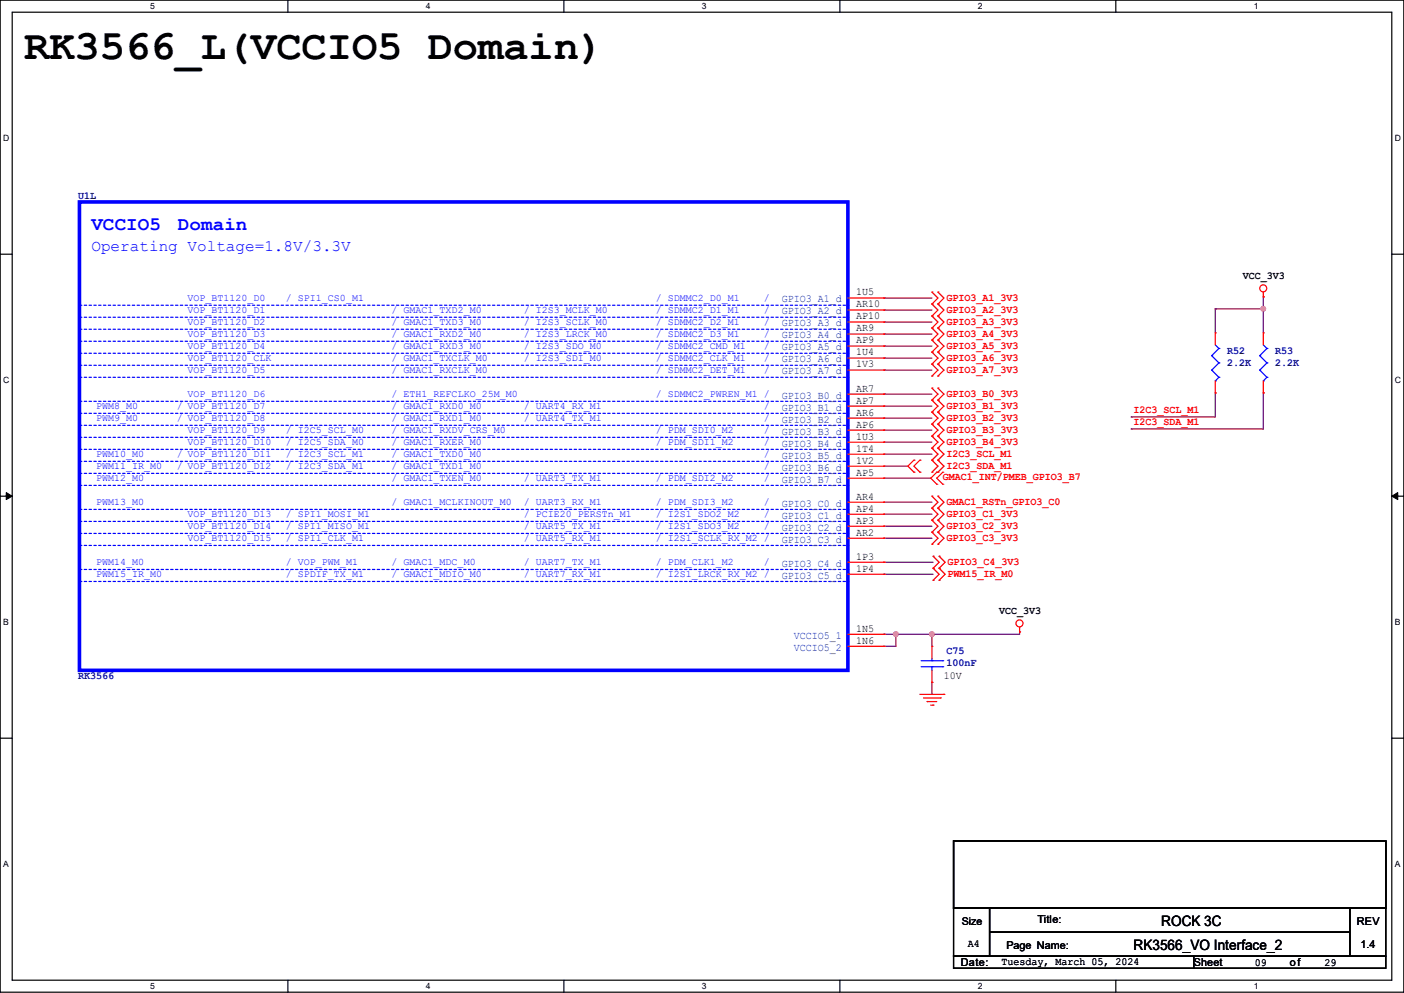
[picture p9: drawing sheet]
<svg xmlns="http://www.w3.org/2000/svg" width="297mm" height="210mm" viewBox="0 0 297 210" stroke-linecap="round" stroke-linejoin="round" font-family="sans-serif">
<defs><g id="words">
<text font-size="8.9" x="5.1" y="12.5">RK3566_L(VCCIO5 Domain)</text>
<g font-size="4.1" fill="#00f">
<text x="19.3" y="48.7">VCCIO5</text>
<text x="37.6" y="48.7">Domain</text>
</g>
<text font-size="3.4" fill="#00f" x="19.3" y="53">Operating Voltage=1.8V/3.3V</text>
<g font-size="3">
<text x="245.7" y="195.8">ROCK 3C</text>
<text x="239.8" y="200.9">RK3566_VO Interface_2</text>
</g>
<g font-size="2.3" fill="#000080">
<text x="16.6" y="42">U1L</text>
<text x="259.6" y="74.8">R52</text>
<text x="259.6" y="77.3">2.2K</text>
<text x="269.8" y="74.8">R53</text>
<text x="269.8" y="77.3">2.2K</text>
<text x="16.6" y="143.6">RK3566</text>
<text x="200.2" y="138.3">C75</text>
<text x="200.2" y="140.8">100nF</text>
</g>
<g font-size="2.3">
<text x="262.9" y="59.1">VCC_3V3</text>
<text x="181.1" y="65">AR10</text>
<text x="181.1" y="62.5">1U5</text>
<text x="181.1" y="67.6">AP10</text>
<text x="181.1" y="70.1">AR9</text>
<text x="181.1" y="72.6">AP9</text>
<text x="181.1" y="75.2">1U4</text>
<text x="181.1" y="77.7">1V3</text>
<text x="181.1" y="82.8">AR7</text>
<text x="181.1" y="85.3">AP7</text>
<text x="181.1" y="87.9">AR6</text>
<text x="181.1" y="90.4">AP6</text>
<text x="181.1" y="93">1U3</text>
<text x="181.1" y="95.5">1T4</text>
<text x="181.1" y="98">1V2</text>
<text x="181.1" y="100.6">AP5</text>
<text x="181.1" y="105.7">AR4</text>
<text x="181.1" y="108.2">AP4</text>
<text x="181.1" y="110.7">AP3</text>
<text x="181.1" y="113.3">AR2</text>
<text x="181.1" y="118.4">1P3</text>
<text x="181.1" y="120.9">1P4</text>
<text x="211.4" y="129.9">VCC_3V3</text>
<text x="181.1" y="133.6">1N5</text>
<text x="181.1" y="136.1">1N6</text>
<text x="199.7" y="143.6">10V</text>
<text x="219.5" y="195.2">Title:</text>
<text x="287.1" y="195.7">REV</text>
<text x="204.8" y="200.3">A4</text>
<text x="212.9" y="200.7">Page Name:</text>
<text x="287.8" y="200.5">1.4</text>
<text x="203.2" y="204.3">Date:</text>
<text x="211.9" y="204.1">Tuesday, March 05, 2024</text>
<text x="252.5" y="204.3">Sheet</text>
<text x="265.5" y="204.3">09</text>
<text x="272.8" y="204.3">of</text>
<text x="280.2" y="204.3">29</text>
</g>
<g font-size="2.3" fill="#004080">
<text x="165.4" y="64">GPIO3_A1_d</text>
<text x="165.4" y="66.5">GPIO3_A2_d</text>
<text x="165.4" y="69">GPIO3_A3_d</text>
<text x="165.4" y="71.6">GPIO3_A4_d</text>
<text x="165.4" y="74.1">GPIO3_A5_d</text>
<text x="165.4" y="76.7">GPIO3_A6_d</text>
<text x="165.4" y="79.2">GPIO3_A7_d</text>
<text x="165.4" y="84.3">GPIO3_B0_d</text>
<text x="165.4" y="86.8">GPIO3_B1_d</text>
<text x="165.4" y="89.4">GPIO3_B2_d</text>
<text x="165.4" y="91.9">GPIO3_B3_d</text>
<text x="165.4" y="94.4">GPIO3_B4_d</text>
<text x="165.4" y="97">GPIO3_B5_d</text>
<text x="165.4" y="99.5">GPIO3_B6_d</text>
<text x="165.4" y="102.1">GPIO3_B7_d</text>
<text x="165.4" y="107.1">GPIO3_C0_d</text>
<text x="165.4" y="109.7">GPIO3_C1_d</text>
<text x="165.4" y="112.2">GPIO3_C2_d</text>
<text x="165.4" y="114.8">GPIO3_C3_d</text>
<text x="165.4" y="119.8">GPIO3_C4_d</text>
<text x="165.4" y="122.4">GPIO3_C5_d</text>
<text x="167.9" y="135.1">VCCIO5_1</text>
<text x="167.9" y="137.6">VCCIO5_2</text>
</g>
<g font-size="2.3" fill="#f00">
<text x="200.2" y="63.6">GPIO3_A1_3V3</text>
<text x="200.2" y="66.2">GPIO3_A2_3V3</text>
<text x="200.2" y="68.7">GPIO3_A3_3V3</text>
<text x="200.2" y="71.2">GPIO3_A4_3V3</text>
<text x="200.2" y="73.8">GPIO3_A5_3V3</text>
<text x="200.2" y="76.3">GPIO3_A6_3V3</text>
<text x="200.2" y="78.9">GPIO3_A7_3V3</text>
<text x="200.2" y="83.9">GPIO3_B0_3V3</text>
<text x="200.2" y="86.5">GPIO3_B1_3V3</text>
<text x="200.2" y="89">GPIO3_B2_3V3</text>
<text x="239.8" y="87.2">I2C3_SCL_M1</text>
<text x="239.8" y="89.8">I2C3_SDA_M1</text>
<text x="200.2" y="91.6">GPIO3_B3_3V3</text>
<text x="200.2" y="94.1">GPIO3_B4_3V3</text>
<text x="199.4" y="101.5">GMAC1_INT/PMEB_GPIO3_B7</text>
<text x="200.2" y="96.6">I2C3_SCL_M1</text>
<text x="200.2" y="99.2">I2C3_SDA_M1</text>
<text x="200.2" y="106.8">GMAC1_RSTn_GPIO3_C0</text>
<text x="200.2" y="109.3">GPIO3_C1_3V3</text>
<text x="200.2" y="111.9">GPIO3_C2_3V3</text>
<text x="200.2" y="114.4">GPIO3_C3_3V3</text>
<text x="200.4" y="119.5">GPIO3_C4_3V3</text>
<text x="200.4" y="122">PWM15_IR_M0</text>
</g>
<text font-size="2.2" x="203.5" y="195.6">Size</text>
<g font-size="2.1" fill="#00f">
<text x="39.7" y="63.7">VOP_BT1120_D0</text>
<text x="60.5" y="63.7">/ SPI1_CS0_M1</text>
<text x="138.7" y="63.7">/ SDMMC2_D0_M1</text>
<text x="161.6" y="63.7">/</text>
<text x="39.7" y="66.2">VOP_BT1120_D1</text>
<text x="39.7" y="68.7">VOP_BT1120_D2</text>
<text x="39.7" y="71.3">VOP_BT1120_D3</text>
<text x="82.8" y="68.7">/ GMAC1_TXD3_M0</text>
<text x="82.8" y="66.2">/ GMAC1_TXD2_M0</text>
<text x="82.8" y="71.3">/ GMAC1_RXD2_M0</text>
<text x="110.8" y="66.2">/ I2S3_MCLK_M0</text>
<text x="110.8" y="71.3">/ I2S3_LRCK_M0</text>
<text x="110.8" y="68.7">/ I2S3_SCLK_M0</text>
<text x="138.7" y="71.3">/ SDMMC2_D3_M1</text>
<text x="138.7" y="66.2">/ SDMMC2_D1_M1</text>
<text x="138.7" y="68.7">/ SDMMC2_D2_M1</text>
<text x="161.6" y="66.2">/</text>
<text x="161.6" y="71.3">/</text>
<text x="161.6" y="68.7">/</text>
<text x="39.7" y="76.4">VOP_BT1120_CLK</text>
<text x="39.7" y="73.8">VOP_BT1120_D4</text>
<text x="82.8" y="76.4">/ GMAC1_TXCLK_M0</text>
<text x="82.8" y="73.8">/ GMAC1_RXD3_M0</text>
<text x="110.8" y="76.4">/ I2S3_SDI_M0</text>
<text x="110.8" y="73.8">/ I2S3_SDO_M0</text>
<text x="138.7" y="76.4">/ SDMMC2_CLK_M1</text>
<text x="138.7" y="73.8">/ SDMMC2_CMD_M1</text>
<text x="161.6" y="76.4">/</text>
<text x="161.6" y="73.8">/</text>
<text x="39.7" y="78.9">VOP_BT1120_D5</text>
<text x="39.7" y="84">VOP_BT1120_D6</text>
<text x="82.8" y="84">/ ETH1_REFCLKO_25M_M0</text>
<text x="82.8" y="78.9">/ GMAC1_RXCLK_M0</text>
<text x="138.7" y="78.9">/ SDMMC2_DET_M1</text>
<text x="138.7" y="84">/ SDMMC2_PWREN_M1 /</text>
<text x="161.6" y="78.9">/</text>
<text x="20.4" y="86.5">PWM8_M0</text>
<text x="20.4" y="89.1">PWM9_M0</text>
<text x="37.4" y="86.5">/ VOP_BT1120_D7</text>
<text x="37.4" y="89.1">/ VOP_BT1120_D8</text>
<text x="82.8" y="89.1">/ GMAC1_RXD1_M0</text>
<text x="82.8" y="86.5">/ GMAC1_RXD0_M0</text>
<text x="110.8" y="89.1">/ UART4_TX_M1</text>
<text x="110.8" y="86.5">/ UART4_RX_M1</text>
<text x="161.6" y="89.1">/</text>
<text x="161.6" y="86.5">/</text>
<text x="39.7" y="94.1">VOP_BT1120_D10</text>
<text x="39.7" y="91.6">VOP_BT1120_D9</text>
<text x="60.5" y="91.6">/ I2C5_SCL_M0</text>
<text x="60.5" y="94.1">/ I2C5_SDA_M0</text>
<text x="82.8" y="94.1">/ GMAC1_RXER_M0</text>
<text x="82.8" y="91.6">/ GMAC1_RXDV_CRS_M0</text>
<text x="138.7" y="91.6">/ PDM_SDI0_M2</text>
<text x="138.7" y="94.1">/ PDM_SDI1_M2</text>
<text x="161.6" y="91.6">/</text>
<text x="161.6" y="94.1">/</text>
<text x="20.4" y="101.8">PWM12_M0</text>
<text x="20.4" y="96.7">PWM10_M0</text>
<text x="20.4" y="99.2">PWM11_IR_M0</text>
<text x="37.4" y="96.7">/ VOP_BT1120_D11</text>
<text x="37.4" y="99.2">/ VOP_BT1120_D12</text>
<text x="60.5" y="99.2">/ I2C3_SDA_M1</text>
<text x="60.5" y="96.7">/ I2C3_SCL_M1</text>
<text x="82.8" y="101.8">/ GMAC1_TXEN_M0</text>
<text x="82.8" y="96.7">/ GMAC1_TXD0_M0</text>
<text x="82.8" y="99.2">/ GMAC1_TXD1_M0</text>
<text x="110.8" y="101.8">/ UART3_TX_M1</text>
<text x="138.7" y="101.8">/ PDM_SDI2_M2</text>
<text x="161.6" y="99.2">/</text>
<text x="161.6" y="96.7">/</text>
<text x="161.6" y="101.8">/</text>
<text x="20.4" y="106.8">PWM13_M0</text>
<text x="82.8" y="106.8">/ GMAC1_MCLKINOUT_M0</text>
<text x="110.8" y="106.8">/ UART3_RX_M1</text>
<text x="138.7" y="106.8">/ PDM_SDI3_M2</text>
<text x="161.6" y="106.8">/</text>
<text x="39.7" y="111.9">VOP_BT1120_D14</text>
<text x="39.7" y="109.4">VOP_BT1120_D13</text>
<text x="60.5" y="109.4">/ SPI1_MOSI_M1</text>
<text x="60.5" y="111.9">/ SPI1_MISO_M1</text>
<text x="110.8" y="111.9">/ UART5_TX_M1</text>
<text x="110.8" y="109.4">/ PCIE20_PERSTn_M1</text>
<text x="138.7" y="109.4">/ I2S1_SDO2_M2</text>
<text x="138.7" y="111.9">/ I2S1_SDO3_M2</text>
<text x="161.6" y="109.4">/</text>
<text x="161.6" y="111.9">/</text>
<text x="20.4" y="119.5">PWM14_M0</text>
<text x="39.7" y="114.5">VOP_BT1120_D15</text>
<text x="60.5" y="119.5">/ VOP_PWM_M1</text>
<text x="60.5" y="114.5">/ SPI1_CLK_M1</text>
<text x="82.8" y="119.5">/ GMAC1_MDC_M0</text>
<text x="110.8" y="119.5">/ UART7_TX_M1</text>
<text x="110.8" y="114.5">/ UART5_RX_M1</text>
<text x="138.7" y="119.5">/ PDM_CLK1_M2</text>
<text x="138.7" y="114.5">/ I2S1_SCLK_RX_M2 /</text>
<text x="161.6" y="119.5">/</text>
<text x="20.4" y="122.1">PWM15_IR_M0</text>
<text x="60.5" y="122.1">/ SPDIF_TX_M1</text>
<text x="82.8" y="122.1">/ GMAC1_MDIO_M0</text>
<text x="110.8" y="122.1">/ UART7_RX_M1</text>
<text x="138.7" y="122.1">/ I2S1_LRCK_RX_M2 /</text>
</g>
<g font-size="1.8">
<text x="31.7" y="1.9">5</text>
<text x="90.1" y="1.9">4</text>
<text x="148.5" y="1.9">3</text>
<text x="206.8" y="1.9">2</text>
<text x="265.2" y="1.9">1</text>
<text x=".7" y="29.8">D</text>
<text x="295.1" y="29.8">D</text>
<text x=".7" y="80.9">C</text>
<text x="295.1" y="80.9">C</text>
<text x=".7" y="132.1">B</text>
<text x="295.1" y="132.1">B</text>
<text x=".7" y="183.3">A</text>
<text x="295.1" y="183.3">A</text>
<text x="31.7" y="209.2">5</text>
<text x="90.1" y="209.2">4</text>
<text x="148.5" y="209.2">3</text>
<text x="206.8" y="209.2">2</text>
<text x="265.2" y="209.2">1</text>
</g>
</g></defs>
<path d="M0 0h297v209.8h-297zM2.6 2.6h291.8v204.7h-291.8z" fill="none" stroke="#000" stroke-width=".25"/>
<g fill="#fff">
<path d="M31.7 .3h1v2h-1z"/>
<path d="M31.7 207.6h1v1.9h-1z"/>
</g>
<path d="M60.9 0v2.6M60.9 207.3v2.5" fill="none" stroke="#000" stroke-width=".25"/>
<g fill="#fff">
<path d="M90.1 .3h1v2h-1z"/>
<path d="M90.1 207.6h1v1.9h-1z"/>
</g>
<path d="M119.3 0v2.6M119.3 207.3v2.5" fill="none" stroke="#000" stroke-width=".25"/>
<g fill="#fff">
<path d="M148.5 .3h.9v2h-.9z"/>
<path d="M148.5 207.6h.9v1.9h-.9z"/>
</g>
<path d="M177.7 0v2.6M177.7 207.3v2.5" fill="none" stroke="#000" stroke-width=".25"/>
<g fill="#fff">
<path d="M206.8 .3h1v2h-1z"/>
<path d="M206.8 207.6h1v1.9h-1z"/>
</g>
<path d="M236.1 0v2.6M236.1 207.3v2.5" fill="none" stroke="#000" stroke-width=".25"/>
<g fill="#fff">
<path d="M265.2 .3h1v2h-1z"/>
<path d="M265.2 207.6h1v1.9h-1z"/>
<path d="M.7 28.2h1.2v1.9h-1.2z"/>
<path d="M295.1 28.2h1.2v1.9h-1.2z"/>
<path d="M.7 79.3h1.2v2h-1.2z"/>
<path d="M295.1 79.3h1.2v2h-1.2z"/>
</g>
<path d="M0 53.8h2.6M294.4 53.8h2.6" fill="none" stroke="#000" stroke-width=".25"/>
<g fill="#fff">
<path d="M.7 130.5h1.2v2h-1.2z"/>
<path d="M295.1 130.5h1.1v2h-1.1z"/>
</g>
<path d="M0 104.9h2.6M294.4 104.9h2.6" fill="none" stroke="#000" stroke-width=".25"/>
<path d="M1.3 104.2l1.3 .7-1.3 .8zM294.4 104.9l1.3-.7v1.5z" fill="#000" stroke="#000" stroke-width=".21"/>
<g fill="#fff">
<path d="M.7 181.7h1.2v2h-1.2z"/>
<path d="M295.1 181.7h1.1v2h-1.1z"/>
</g>
<path d="M0 156.1h2.6M294.4 156.1h2.6M201.7 177.8h91.5v14.3h-91.5zM201.7 192.1h7.6v10.1h-7.6zM209.3 192.1h76.2v5h-76.2zM209.3 197.1h76.2v5.1h-76.2zM285.5 192.1h7.7v10.1h-7.7zM201.7 202.2h50.8v2.6h-50.8zM252.5 202.2h40.7v2.6h-40.7z" fill="none" stroke="#000" stroke-width=".25"/>
<g fill="none" stroke="#800040" stroke-width=".25">
<path d="M187 63h.1M187 65.6h.1M187 70.7h.1M187 68.1h.1M187 78.3h.1M187 73.2h.1M187 75.7h.1M187 63h10.1M187 65.6h10.1M187 70.7h10.1M187 68.1h10.1M187 78.3h10.1"/>
<path d="M187 73.2h10.1M187 75.7h10.1M257.1 65.3h.1M257.1 65.3v5.1M257.1 65.3h10.2M267.3 62.8h.1M267.3 65.3h.1M267.3 62.8v7.6M187 83.4h.1M187 91h.1M187 93.5h.1M187 85.9h.1"/>
<path d="M187 88.4h.1M187 96.1h.1M187 98.6h.1M187 83.4h10.1M187 91h10.1M187 93.5h10.1M187 85.9h10.1M187 88.4h10.1M187 96.1h10.1M187 98.6h5.1M239.3 88.2h.1M239.3 90.7h.1"/>
<path d="M257.1 83.1h.1M257.1 83.1v5.1h-17.8M267.3 83.1h.1M267.3 83.1v7.6h-28M187 113.8h.1M187 111.3h.1M187 108.8h.1M187 118.9h.1M187 101.1h.1M187 106.2h.1M187 113.8h10.1M187 111.3h10.1"/>
<path d="M187 108.8h10.1M187 118.9h10.4M187 101.1h9.9M187 106.2h10.1M187 134.2h.1M187 136.7h.1M187 121.5h.1M187 121.5h10.4M189.5 134.2h.1M189.5 134.2v2.5h-2.5M197.1 134.2h.1M197.1 134.2v2.5"/>
<path d="M215.7 133.6h.1M215.7 133.6v.6h-28.7M197.1 144.3h.1M197.1 144.3v2.6"/>
</g>
<g fill="#f0f" stroke="#f0f" stroke-width=".25">
<circle cx="197.1" cy="134.1" r=".49"/>
<circle cx="189.5" cy="134.1" r=".49"/>
<circle cx="267.2" cy="65.3" r=".49"/>
</g>
<g fill="none" stroke="#f00" stroke-width=".25">
<path d="M179.4 65.6h7.6M179.4 68.1h7.6M179.4 70.7h7.6M179.4 73.2h7.6M179.4 75.7h7.6M179.4 78.3h7.6M179.4 63h7.6M187 65.6h.1M187 68.1h.1M187 70.7h.1M187 73.2h.1M187 75.7h.1"/>
<path d="M187 78.3h.1M187 63h.1M197.1 64.3h.1M197.1 61.8h.1M197.1 66.8h.1M197.1 69.4h.1M197.1 71.9h.1M197.1 74.5h.1M197.1 77h.1M197.1 79.5h.1M197.1 61.8l1.3 1.2-1.3 1.3M197.1 64.3l1.3 1.3-1.3 1.2"/>
<path d="M197.1 66.8l1.3 1.3-1.3 1.3M197.1 69.4l1.3 1.3-1.3 1.2M197.1 71.9l1.3 1.3-1.3 1.3M197.1 74.5l1.3 1.2-1.3 1.3M197.1 77l1.3 1.3-1.3 1.2M198.4 64.3h.1M198.4 61.8h.1M198.4 66.8h.1M198.4 69.4h.1M198.4 71.9h.1M198.4 74.5h.1M198.4 77h.1"/>
<path d="M198.4 79.5h.1M198.4 61.8l1.3 1.2-1.3 1.3M198.4 64.3l1.3 1.3-1.3 1.2M198.4 66.8l1.3 1.3-1.3 1.3M198.4 69.4l1.3 1.3-1.3 1.2M198.4 71.9l1.3 1.3-1.3 1.3M198.4 74.5l1.3 1.2-1.3 1.3M198.4 77l1.3 1.3-1.3 1.2M257.1 70.4h.1M257.1 70.4v2.5M267.3 62.8h.1M267.3 70.4h.1"/>
<path d="M267.3 61.8v1M267.3 70.4v2.5M179.4 83.4h7.6M179.4 85.9h7.6M179.4 88.4h7.6M179.4 91h7.6M179.4 93.5h7.6M179.4 96.1h7.6M179.4 98.6h7.6M187 83.4h.1M187 85.9h.1M187 88.4h.1"/>
<path d="M187 91h.1M187 93.5h.1M187 96.1h.1M187 98.6h.1M193.3 97.3h.1M193.3 99.9h.1M193.3 97.3l-1.2 1.3 1.2 1.3M194.6 99.9h.1M194.6 97.3h.1M194.6 97.3l-1.3 1.3 1.3 1.3M197.1 84.6h.1M197.1 82.1h.1"/>
<path d="M197.1 87.2h.1M197.1 89.7h.1M197.1 92.2h.1M197.1 94.8h.1M197.1 97.3h.1M197.1 99.9h.1M197.1 82.1l1.3 1.3-1.3 1.2M197.1 84.6l1.3 1.3-1.3 1.3M197.1 87.2l1.3 1.2-1.3 1.3M197.1 89.7l1.3 1.3-1.3 1.2M197.1 92.2l1.3 1.3-1.3 1.3M197.1 94.8l1.3 1.3-1.3 1.2"/>
<path d="M197.1 97.3l1.3 1.3-1.3 1.3M198.2 99.9h.1M198.2 99.9l-1.3 1.2 1.3 1.3M198.4 84.6h.1M198.4 82.1h.1M198.4 87.2h.1M198.4 89.7h.1M198.4 92.2h.1M198.4 94.8h.1M198.4 97.3h.1M198.4 99.9h.1M198.4 82.1l1.3 1.3-1.3 1.2"/>
<path d="M198.4 84.6l1.3 1.3-1.3 1.3M198.4 87.2l1.3 1.2-1.3 1.3M198.4 89.7l1.3 1.3-1.3 1.2M198.4 92.2l1.3 1.3-1.3 1.3M198.4 94.8l1.3 1.3-1.3 1.2M198.4 97.3l1.3 1.3-1.3 1.3M199.4 99.9h.1M199.4 99.9l-1.2 1.2 1.2 1.3M257.1 83.1h.1M257.1 80.6v2.5M267.3 83.1h.1M267.3 80.6v2.5"/>
<path d="M179.4 101.1h7.6M179.4 106.2h7.6M179.4 108.8h7.6M179.4 111.3h7.6M179.4 113.8h7.6M179.4 118.9h7.6M187 101.1h.1M187 106.2h.1M187 108.8h.1M187 111.3h.1M187 113.8h.1M187 118.9h.1"/>
<path d="M197.1 107.5h.1M197.1 104.9h.1M197.1 110h.1M197.1 112.6h.1M197.1 115.1h.1M197.1 104.9l1.3 1.3-1.3 1.3M197.1 107.5l1.3 1.3-1.3 1.2M197.1 110l1.3 1.3-1.3 1.3M197.1 112.6l1.3 1.2-1.3 1.3M197.4 117.6h.1M197.4 117.6l1.3 1.3-1.3 1.3M198.2 102.4h.1"/>
<path d="M198.4 107.5h.1M198.4 104.9h.1M198.4 110h.1M198.4 112.6h.1M198.4 115.1h.1M198.4 104.9l1.3 1.3-1.3 1.3M198.4 107.5l1.3 1.3-1.3 1.2M198.4 110l1.3 1.3-1.3 1.3M198.4 112.6l1.3 1.2-1.3 1.3M198.7 117.6h.1M198.7 117.6l1.2 1.3-1.2 1.3M199.4 102.4h.1"/>
<path d="M179.4 121.5h7.6M179.4 134.2h7.6M179.4 136.7h7.6M187 121.5h.1M187 134.2h.1M187 136.7h.1M197.1 136.7h.1M197.1 136.7v2.5M197.4 120.2h.1M197.4 122.7h.1M197.4 120.2l1.3 1.3-1.3 1.2M198.7 120.2h.1"/>
<path d="M198.7 122.7h.1M198.7 120.2l1.2 1.3-1.2 1.2M215.7 133.6h.1M215.7 132.6v1M194.6 146.9h5.1M195.4 147.6h3.5M196.1 148.4h.1M196.1 148.4h2.1M196.9 149.1h.5M197.1 144.3h.1M197.1 141.8v2.5M197.4 149.1h.1"/>
<path d="M198.9 147.6h.1M199.7 146.9h.1"/>
<circle cx="267.2" cy="61" r=".74"/>
<circle cx="215.7" cy="131.8" r=".74"/>
</g>
<g fill="none" stroke="#00f" stroke-width=".25">
<path d="M256.3 75.2h.1M256.3 78.3h.1M256.3 75.2l1.6 1.6M256.3 78.3l1.6 1.5M257.1 72.9l.8 .8M257.9 73.7h.1M257.9 76.8h.1M257.9 79.8h.1M257.9 73.7l-1.6 1.5M257.9 76.8l-1.6 1.5M257.9 79.8l-.8 .8M266.5 75.2h.1"/>
<path d="M266.5 78.3h.1M266.5 75.2l1.5 1.6M266.5 78.3l1.5 1.5M267.3 72.9l.7 .8M268 73.7h.1M268 76.8h.1M268 79.8h.1M268 73.7l-1.5 1.5M268 76.8l-1.5 1.5M268 79.8l-.7 .8M257.1 80.6h.1M267.3 80.6h.1"/>
<path d="M194.9 139.7h4.5M197.1 139.7h.1M197.1 139.2v.5M199.4 139.7h.1M194.9 141h4.5M197.1 141h.1M197.1 141v.8M199.4 141h.1"/>
</g>
<g fill="none" stroke="#00f" stroke-width=".25" stroke-dasharray=".5 .5">
<path d="M16.8 69.6h162.6M16.8 67.1h162.6M16.8 74.7h162.6M16.8 79.8h162.6M16.8 72.2h162.6M16.8 64.6h162.6M16.8 77.3h162.6M179.4 69.6h.1M179.4 67.1h.1M179.4 74.7h.1M179.4 79.8h.1M179.4 72.2h.1"/>
<path d="M179.4 64.6h.1M179.4 77.3h.1M16.8 84.9h162.6M16.8 97.6h162.6M16.8 87.4h162.6M16.8 90h162.6M16.8 92.5h162.6M16.8 95h162.6M179.4 84.9h.1M179.4 97.6h.1M179.4 87.4h.1M179.4 90h.1"/>
<path d="M179.4 92.5h.1M179.4 95h.1M16.8 110.3h162.6M16.8 112.8h162.6M16.8 115.4h162.6M16.8 100.1h162.6M16.8 102.7h162.6M16.8 107.7h162.6M179.4 110.3h.1M179.4 112.8h.1M179.4 115.4h.1M179.4 100.1h.1"/>
<path d="M179.4 102.7h.1M179.4 107.7h.1M16.8 120.4h162.6M16.8 123h162.6M179.4 120.4h.1M179.4 123h.1"/>
</g>
<path d="M16.8 42.7h162.6v99.1h-162.6z" fill="none" stroke="#00f" stroke-width=".76"/>
<use href="#words"/>
</svg>
